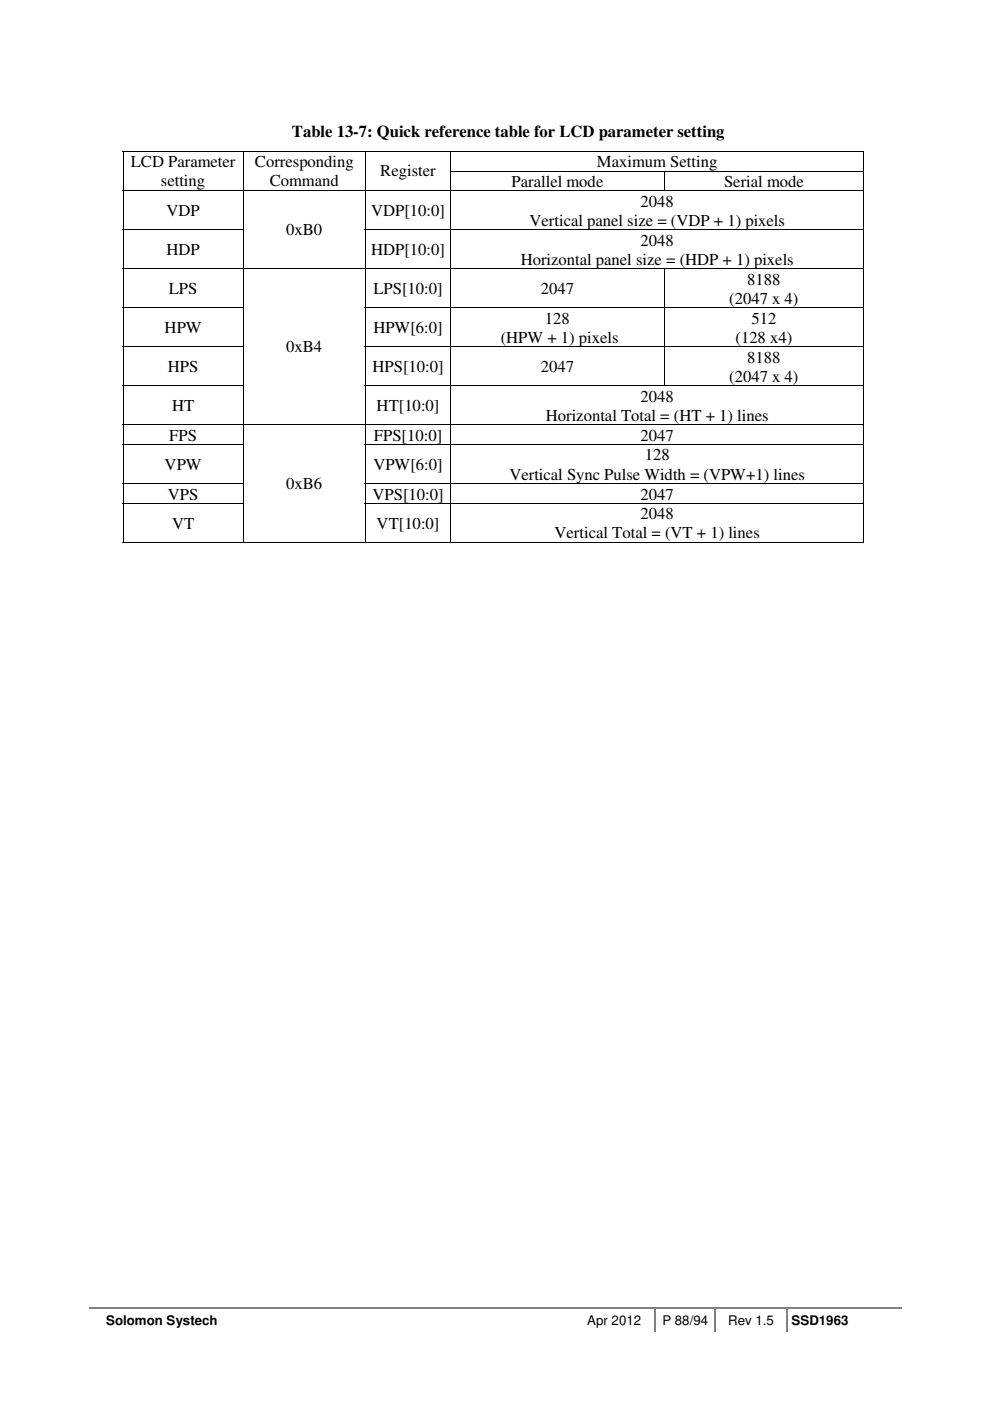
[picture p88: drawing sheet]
<svg xmlns="http://www.w3.org/2000/svg" width="210mm" height="297mm" viewBox="0 0 210 297" stroke-linecap="round" stroke-linejoin="round" font-family="sans-serif">
<defs><g id="words">
<g font-size="3.5">
<text x="61.9" y="29.1">Table 13-7: Quick reference table for LCD parameter setting</text>
<text x="27.7" y="35.3">LCD Parameter</text>
<text x="54.1" y="35.3">Corresponding</text>
<text x="126.6" y="35.3">Maximum Setting</text>
<text x="34.1" y="39.4">setting</text>
<text x="57.2" y="39.4">Command</text>
<text x="80.6" y="37.4">Register</text>
<text x="108.5" y="39.6">Parallel mode</text>
<text x="153.5" y="39.6">Serial mode</text>
<text x="35.3" y="45.8">VDP</text>
<text x="78.7" y="45.8">VDP[10:0]</text>
<text x="112.3" y="47.8">Vertical panel size = (VDP + 1) pixels</text>
<text x="135.8" y="43.8">2048</text>
<text x="60.7" y="49.9">0xB0</text>
<text x="135.8" y="52.1">2048</text>
<text x="35.3" y="54.1">HDP</text>
<text x="78.7" y="54.1">HDP[10:0]</text>
<text x="110.4" y="56.1">Horizontal panel size = (HDP + 1) pixels</text>
<text x="35.8" y="62.4">LPS</text>
<text x="79.2" y="62.4">LPS[10:0]</text>
<text x="114.7" y="62.4">2047</text>
<text x="154.6" y="64.4">(2047 x 4)</text>
<text x="158.4" y="60.3">8188</text>
<text x="34.9" y="70.6">HPW</text>
<text x="79.2" y="70.6">HPW[6:0]</text>
<text x="115.5" y="68.6">128</text>
<text x="159.3" y="68.6">512</text>
<text x="60.7" y="74.7">0xB4</text>
<text x="106.2" y="72.6">(HPW + 1) pixels</text>
<text x="155.9" y="72.6">(128 x4)</text>
<text x="158.4" y="76.9">8188</text>
<text x="35.6" y="78.9">HPS</text>
<text x="79" y="78.9">HPS[10:0]</text>
<text x="114.7" y="78.9">2047</text>
<text x="154.6" y="80.9">(2047 x 4)</text>
<text x="36.5" y="87.2">HT</text>
<text x="79.9" y="87.2">HT[10:0]</text>
<text x="115.7" y="89.2">Horizontal Total = (HT + 1) lines</text>
<text x="135.8" y="85.1">2048</text>
<text x="35.9" y="93.4">FPS</text>
<text x="79.3" y="93.4">FPS[10:0]</text>
<text x="135.8" y="93.4">2047</text>
<text x="34.9" y="99.7">VPW</text>
<text x="79.2" y="99.7">VPW[6:0]</text>
<text x="108" y="101.7">Vertical Sync Pulse Width = (VPW+1) lines</text>
<text x="136.7" y="97.6">128</text>
<text x="35.6" y="105.9">VPS</text>
<text x="60.7" y="103.7">0xB6</text>
<text x="79" y="105.9">VPS[10:0]</text>
<text x="135.8" y="105.9">2047</text>
<text x="36.5" y="112.2">VT</text>
<text x="79.9" y="112.2">VT[10:0]</text>
<text x="135.8" y="110.1">2048</text>
<text x="117.6" y="114.2">Vertical Total = (VT + 1) lines</text>
</g>
<g font-size="2.8">
<text x="22.5" y="280.9">Solomon Systech</text>
<text x="124.5" y="280.9">Apr 2012</text>
<text x="140.4" y="280.9">P 88/94</text>
<text x="154.4" y="280.9">Rev 1.5</text>
<text x="167.8" y="280.9">SSD1963</text>
</g>
</g></defs>
<path d="M18.9 277.2h119.9" fill="none" stroke="#808080" stroke-width=".34"/>
<path d="M138.8 277.1h.3v.3h-.3z" fill="#808080"/>
<path d="M139.1 277.2h12.4" fill="none" stroke="#808080" stroke-width=".34"/>
<path d="M151.5 277.1h.3v.3h-.3z" fill="#808080"/>
<path d="M151.8 277.2h14.9" fill="none" stroke="#808080" stroke-width=".34"/>
<path d="M166.7 277.1h.3v.3h-.3z" fill="#808080"/>
<path d="M139 277.4v5.1M151.6 277.4v5.1M166.9 277.4v5.1M167 277.2h24.1" fill="none" stroke="#808080" stroke-width=".34"/>
<path d="M26 31.9h.2v.2h-.2zM26 36.2h.2v.1h-.2zM51.5 36.2h.2v.1h-.2zM77.4 36.2h.2v.1h-.2zM183 31.9h.2v.2h-.2zM183 115h.2v.2h-.2z" fill="#000"/>
<g fill="none" stroke="#000" stroke-width=".21">
<path d="M26 32h157.2M26.1 32.1v4.1M26.1 36.3v4.1M51.6 32.1v4.1M51.6 36.3v4.1M77.5 32.1v4.1M77.5 36.3v4.1M95.5 36.3h87.7M95.6 32.1v4.1M95.6 36.3v4.1M140.8 36.3v4.1M183.1 32.1v4.1"/>
<path d="M183.1 36.3v4.1M26 40.5h157.2M26 48.7h25.7M26 57h157.2M26.1 40.6v8.1M26.1 48.8v8.1M26.1 57.1v8.1M51.6 40.6v8.1M51.6 48.8v8.1M51.6 57.1v8.1M77.4 48.7h105.8M77.5 40.6v8.1"/>
<path d="M77.5 48.8v8.1M77.5 57.1v8.1M95.6 40.6v8.1M95.6 48.8v8.1M95.6 57.1v8.1M140.8 57.1v8.1M183.1 40.6v8.1M183.1 48.8v8.1M183.1 57.1v8.1M26 65.3h25.7M26 73.6h25.7M26.1 65.4v8.1"/>
<path d="M26.1 73.6v8.1M51.6 65.4v8.1M51.6 73.6v8.1M77.4 65.3h105.8M77.4 73.6h105.8M77.5 65.4v8.1M77.5 73.6v8.1M95.6 65.4v8.1M95.6 73.6v8.1M140.8 65.4v8.1M140.8 73.6v8.1M183.1 65.4v8.1"/>
<path d="M183.1 73.6v8.1M26 81.8h25.7M26 90.1h157.2M26 94.3h25.7M26.1 81.9v8.1M26.1 90.2v4M26.1 94.4v8.1M51.6 81.9v8.1M51.6 90.2v4M51.6 94.4v8.1M77.4 81.8h105.8M77.4 94.3h105.8"/>
<path d="M77.5 81.9v8.1M77.5 90.2v4M77.5 94.4v8.1M95.6 81.9v8.1M95.6 90.2v4M95.6 94.4v8.1M183.1 81.9v8.1M183.1 90.2v4M183.1 94.4v8.1M26 102.6h25.7M26 106.8h25.7M26 115.1h25.5"/>
<path d="M26.1 102.7v4M26.1 106.9v8.3M51.6 102.7v4M51.6 106.9v8.3M51.7 115.1h25.7M77.4 102.6h105.8M77.4 106.8h105.8M77.5 102.7v4M77.5 106.9v8.3M77.6 115.1h17.9M95.6 102.7v4M95.6 106.9v8.3"/>
<path d="M95.7 115.1h87.3M183.1 102.7v4M183.1 106.9v8.3"/>
</g>
<use href="#words"/>
</svg>
